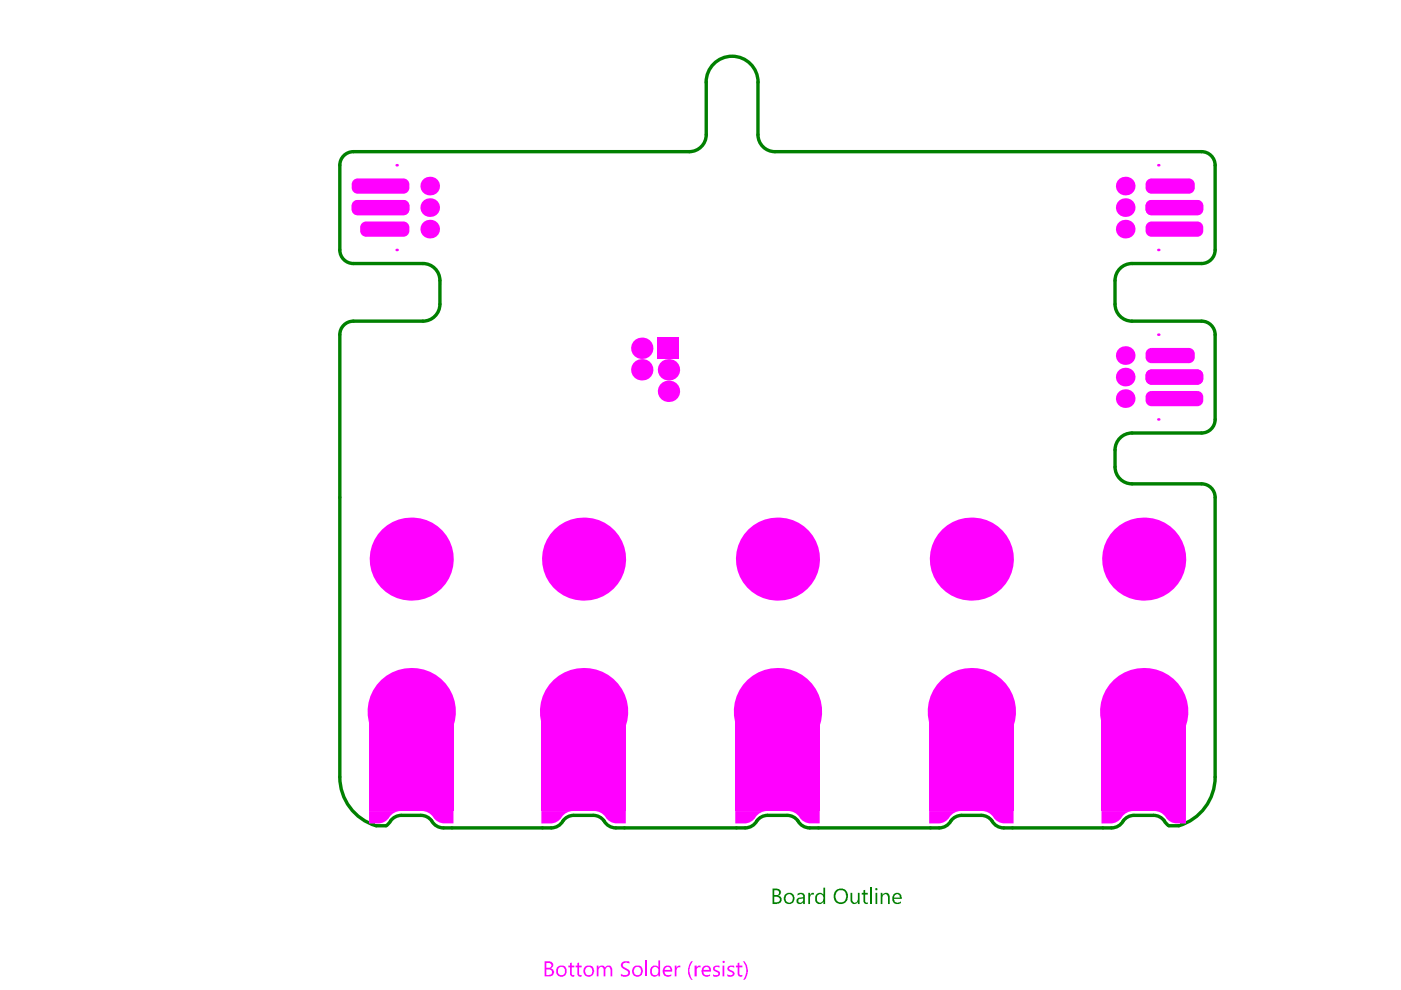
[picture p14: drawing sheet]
<svg xmlns="http://www.w3.org/2000/svg" width="297mm" height="210mm" viewBox="0 0 297 210" stroke-linecap="round" stroke-linejoin="round" font-family="sans-serif">
<g fill="none" stroke="#008000" stroke-width=".72">
<path d="M149.7 17.4v11.2M160.7 17.4v11.2M72 35v18M74.9 32.2h71.2M164.3 32.2h90.5M257.6 35v18M74.9 55.9h14.8M93.3 59.5v5M236.4 59.5v5M240 55.9h14.8M72 71v93.8M74.9 68.1h14.8"/>
<path d="M240 68.1h14.8M257.6 71v17.9M236.4 95.4v3.6M240 91.8h14.8M240 102.6h14.8M257.6 105.5v59.3M79.7 175.1h2.2M85.1 172.9h4.1M94 175.5h22.9M121.6 172.9h4.2M130.6 175.5h27.4M162.8 172.9h4.1"/>
<path d="M171.7 175.5h27.4M203.9 172.9h4.1M212.8 175.5h22.9M240.4 172.9h4.2M247.8 175.1h2.1"/>
</g>
<g fill="#008000">
<path d="M171.4 189.3h.3v.6l.4-.6h.5v.4a.63 .63 0 0 0-.7 .1 .63 .63 0 0 0-.2 .7v1.2h-.3z"/>
<path d="M180.3 189.3h.4v1.4a.61 .61 0 0 0 .6 .7 .61 .61 0 0 0 .6-.7v-1.4h.3v2.4h-.3v-.4a.86 .86 0 0 1-1.1 .3 .86 .86 0 0 1-.5-.9z"/>
<path d="M183.1 188.8l.3-.1v.6h.6v.4h-.6v1.3a.37 .37 0 0 0 .6 .3v.4h-.5l-.4-.5v-1.5h-.4v-.4h.4z"/>
<path d="M164.2 188.8v1h.3a.37 .37 0 0 0 .6-.3l.1-.1a.46 .46 0 0 0-.4-.6zM164.2 190.1v1.2h.6a.6 .6 0 0 0 .6-.7 .6 .6 0 0 0-.8-.5zM163.8 188.4h.9a.76 .76 0 0 1 .8 .6 .76 .76 0 0 1-.4 .9h-.1a.83 .83 0 0 1 .7 1 .83 .83 0 0 1-.9 .7l-1 .1z"/>
<path d="M166.7 189.9a.99 .99 0 0 0 .7 1.5 .9 .9 0 0 0 .7-1.1 .9 .9 0 0 0-1.2-.6zM166.4 189.8a1.18 1.18 0 0 1 1.6-.2 1.18 1.18 0 0 1 .1 1.7 1.18 1.18 0 0 1-1.7 0 1.42 1.42 0 0 1 0-1.5z"/>
<path d="M169.3 190.8a.45 .45 0 0 0 .2 .6 .45 .45 0 0 0 .6-.3l.2-.2v-.4l-.8 .1zM169.1 189.5h.1a.89 .89 0 0 1 .9-.1 .89 .89 0 0 1 .5 .7v1.6h-.3v-.4a.77 .77 0 0 1-.9 .4 .77 .77 0 0 1-.6-.8l.1-.2 .5-.4 .9-.1a.46 .46 0 0 0-.4-.6l-.8 .3z"/>
<path d="M173 189.7a1.01 1.01 0 0 1 1.6 0v-1.5h.3v3.5h-.3v-.5a.98 .98 0 0 1-1.3 .4 .98 .98 0 0 1-.5-1.3zM173.3 189.9v.1a.78 .78 0 0 0 0 1.1 .78 .78 0 0 0 1.1 0l.2-.9a.75 .75 0 0 0-1.3-.3z"/>
<path d="M177.3 189.2a1.35 1.35 0 0 0 .9 2.1 1.21 1.21 0 0 0 1.1-1.6 1.1 1.1 0 0 0-.8-.9 1.1 1.1 0 0 0-1.2 .4zM177.1 188.8a1.59 1.59 0 0 1 2.1-.1 1.59 1.59 0 0 1 .5 2 1.54 1.54 0 0 1-2 .8 1.54 1.54 0 0 1-.8-2z"/>
</g>
<path d="M184.7 188.2v3.5" fill="none" stroke="#008000" stroke-width=".37"/>
<g fill="#008000">
<path d="M186.7 189.3h.4v.5a.82 .82 0 0 1 1-.5 .82 .82 0 0 1 .5 .9v1.5h-.3v-1.4a.57 .57 0 0 0-.3-.6 .57 .57 0 0 0-.7 .2l-.2 .2v1.6h-.4z"/>
<path d="M185.6 188.5a.22 .22 0 0 1 .4 0 .22 .22 0 0 1-.4 0zM185.6 189.3h.4v2.4h-.4z"/>
<path d="M189.7 189.8l-.1 .5h1.2a.64 .64 0 0 0-.3-.6 .64 .64 0 0 0-.7 .1zM189.4 189.7a1.06 1.06 0 0 1 1.2-.3 1.06 1.06 0 0 1 .6 1.2h-1.6a.84 .84 0 0 0 .4 .7 .84 .84 0 0 0 .9-.1l.1-.1-.1 .4a1.14 1.14 0 0 1-1.5-.1 1.14 1.14 0 0 1 0-1.5z"/>
</g>
<g fill="none" stroke="#008000" stroke-width=".72">
<path d="M149.7 17.4a5.5 5.5 0 0 1 5.5-5.5 5.5 5.5 0 0 1 5.5 5.5M74.9 32.2a2.88 2.88 0 0 0-2.9 2.8M149.7 28.6a3.6 3.6 0 0 1-3.6 3.6M160.7 28.6a3.6 3.6 0 0 0 3.6 3.6M254.8 32.2a2.88 2.88 0 0 1 2.8 2.8M72 53a2.88 2.88 0 0 0 2.9 2.9M89.7 55.9a3.6 3.6 0 0 1 3.6 3.6M240 55.9a3.6 3.6 0 0 0-3.6 3.6M257.6 53a2.88 2.88 0 0 1-2.8 2.9M74.9 68.1a2.88 2.88 0 0 0-2.9 2.9M93.3 64.5a3.6 3.6 0 0 1-3.6 3.6M236.4 64.5a3.6 3.6 0 0 0 3.6 3.6"/>
<path d="M254.8 68.1a2.88 2.88 0 0 1 2.8 2.9M236.4 99a3.6 3.6 0 0 0 3.6 3.6M240 91.8a3.6 3.6 0 0 0-3.6 3.6M257.6 88.9a2.88 2.88 0 0 1-2.8 2.9M254.8 102.6a2.88 2.88 0 0 1 2.8 2.9M72 164.8a10.8 10.8 0 0 0 7.7 10.3M85.1 172.9a3.1 3.1 0 0 0-2.7 1.7l-.5 .5M89.2 172.9l1.3 .3 1 .9a2.82 2.82 0 0 0 2.5 1.4M121.6 172.9l-1.2 .3-1 .9a2.82 2.82 0 0 1-2.5 1.4M125.8 172.9l1.3 .3 1 .9a2.82 2.82 0 0 0 2.5 1.4M162.8 172.9l-1.3 .3-1 .9a2.82 2.82 0 0 1-2.5 1.4M166.9 172.9l1.3 .3 1 .9a2.83 2.83 0 0 0 2.5 1.4"/>
<path d="M203.9 172.9l-1.3 .3-1 .9a2.82 2.82 0 0 1-2.5 1.4M208 172.9l1.3 .3 1 .9a2.82 2.82 0 0 0 2.5 1.4M240.4 172.9l-1.3 .3-1 .9a2.82 2.82 0 0 1-2.4 1.4M244.6 172.9a3.1 3.1 0 0 1 2.7 1.7l.5 .5M257.6 164.8a10.8 10.8 0 0 1-7.7 10.3"/>
</g>
<g fill="#f0f">
<path d="M78.2 172h6.8a2.91 2.91 0 0 0-2.6 1.5 2.76 2.76 0 0 1-2.3 1.1h-1.9z"/>
<path d="M89.4 171.9l6.7 .1v2.6a4.4 4.4 0 0 1-4.1-1.1 2.91 2.91 0 0 0-2.6-1.6z"/>
<path d="M126 171.9l6.7 .1v2.6a4.4 4.4 0 0 1-4.1-1.1 2.91 2.91 0 0 0-2.6-1.6z"/>
<path d="M114.8 172h6.7a2.91 2.91 0 0 0-2.6 1.5 2.76 2.76 0 0 1-2.2 1.1h-1.9z"/>
<path d="M155.9 172h6.7a2.91 2.91 0 0 0-2.6 1.5 2.76 2.76 0 0 1-2.2 1.1h-1.9z"/>
<path d="M167.1 171.9l6.7 .1v2.6a4.4 4.4 0 0 1-4.1-1.1 2.91 2.91 0 0 0-2.6-1.6z"/>
<path d="M208.2 171.9l6.7 .1v2.6a4.4 4.4 0 0 1-4.1-1.1 2.91 2.91 0 0 0-2.6-1.6z"/>
<path d="M197 172h6.7a2.91 2.91 0 0 0-2.6 1.5 2.76 2.76 0 0 1-2.2 1.1h-1.9z"/>
<path d="M244.7 171.9l6.7 .1v2.6a4.4 4.4 0 0 1-4.1-1.1 2.91 2.91 0 0 0-2.6-1.6z"/>
<path d="M233.5 172h6.8a2.91 2.91 0 0 0-2.6 1.5 2.76 2.76 0 0 1-2.3 1.1h-1.9z"/>
<path d="M120.9 204.2l.3-.1v.6h.6v.4h-.6v1.3a.34 .34 0 0 0 .2 .4 .34 .34 0 0 0 .4-.1v.3a.64 .64 0 0 1-.9-.5v-1.4h-.4v-.4h.4z"/>
<path d="M122.4 204.2l.4-.1v.6h.5v.4h-.5v1.3a.34 .34 0 0 0 .1 .4 .34 .34 0 0 0 .4-.1v.3a.64 .64 0 0 1-.9-.5v-1.4h-.4v-.4h.4z"/>
<path d="M126.5 204.7h.4v.4a.78 .78 0 0 1 1.4 .1 .82 .82 0 0 1 .9-.4 .82 .82 0 0 1 .6 .8v1.4h-.4v-1.4a.55 .55 0 0 0-.5-.6 .55 .55 0 0 0-.6 .6v1.4h-.3v-1.4a.56 .56 0 0 0-.6-.6 .56 .56 0 0 0-.5 .7v1.3h-.4z"/>
<path d="M131.7 204.2a1.67 1.67 0 0 1 1.8-.3l-.1 .4a.9 .9 0 0 0-1.3 .2v.4l.5 .4a1.05 1.05 0 0 1 .9 1.4l-.2 .1a1.56 1.56 0 0 1-1.7 .1v-.4a1.11 1.11 0 0 0 1.6-.1 1.32 1.32 0 0 0-1.1-1l-.5-.6z"/>
<path d="M115.8 204.2v1h.5a.51 .51 0 0 0 .6-.5 .51 .51 0 0 0-.5-.5zM115.8 205.6v1.1h.6a.6 .6 0 0 0 .6-.6 .6 .6 0 0 0-.7-.5zM115.5 203.8h1a.79 .79 0 0 1 .8 .7 .79 .79 0 0 1-.6 .9 .83 .83 0 0 1 .8 .9 .83 .83 0 0 1-1 .7h-1z"/>
<path d="M118.4 205.3a1.03 1.03 0 0 0 .6 1.5 .95 .95 0 0 0 .8-.9 .95 .95 0 0 0-.7-.9h-.3zM118 205.2a1.32 1.32 0 0 1 1.9-.1 1.28 1.28 0 0 1-.7 2 1.26 1.26 0 0 1-1.2-.6 1.26 1.26 0 0 1 0-1.3z"/>
<path d="M124.1 205.4a.87 .87 0 0 0 0 .9 .87 .87 0 0 0 .9 .4 .89 .89 0 0 0 .6-.9 .89 .89 0 0 0-.7-.8h-.3zM124 205a1.19 1.19 0 0 1 1.7 .1 1.19 1.19 0 0 1-.2 1.7 1.19 1.19 0 0 1-1.7-.3 1.58 1.58 0 0 1 .2-1.5z"/>
<path d="M134.6 205.3a.99 .99 0 0 0 .6 1.5v-.1a.88 .88 0 0 0 .7-1 .88 .88 0 0 0-1-.7zM134.2 205.2a1.14 1.14 0 0 1 1.2-.5 1.14 1.14 0 0 1 .9 1v.1a1.16 1.16 0 0 1-1.4 1.3 1.16 1.16 0 0 1-.7-1.8z"/>
</g>
<g fill="#f0f">
<path d="M78.2 152h17.9v20h-17.9z" fill-rule="evenodd"/>
<path d="M114.8 152h17.9v20h-17.9z" fill-rule="evenodd"/>
<path d="M155.9 152h17.9v20h-17.9z" fill-rule="evenodd"/>
<path d="M197 152h17.9v20h-17.9z" fill-rule="evenodd"/>
<path d="M233.5 152h17.9v20h-17.9z" fill-rule="evenodd"/>
</g>
<path d="M137 203.6v3.4" fill="none" stroke="#f0f" stroke-width=".37"/>
<g fill="#f0f">
<path d="M143.1 204.7h.3v.5l.3-.4 .5-.1v.4h-.2a.65 .65 0 0 0-.6 .8v1.1h-.3z"/>
<path d="M146.5 203.8h.4l-.2 .4a2.81 2.81 0 0 0 .2 3.5h-.4l-.2-.5a3.1 3.1 0 0 1 .2-3.4z"/>
<path d="M147.3 204.7h.4v.5a.68 .68 0 0 1 .8-.5v.4a.59 .59 0 0 0-.6 .1 .59 .59 0 0 0-.2 .6v1.2h-.4z"/>
<path d="M151.2 205.1a1.09 1.09 0 0 1 1.4-.3v.4a.56 .56 0 0 0-.7-.2 .56 .56 0 0 0-.3 .6h.2a.86 .86 0 0 1 .8 1.2 1.14 1.14 0 0 1-1.4 .1v-.3a.62 .62 0 0 0 1.1-.1 .35 .35 0 0 0-.5-.4v-.1a.68 .68 0 0 1-.6-.9z"/>
<path d="M154.3 205h.1a1.17 1.17 0 0 1 1.3-.2v.4l-.4-.2a.39 .39 0 0 0-.6 .1 .39 .39 0 0 0 .1 .5 1.16 1.16 0 0 1 1 1 1.01 1.01 0 0 1-1.6 .3v-.3l.6 .2a.39 .39 0 0 0 .5-.2 .39 .39 0 0 0-.2-.5 .8 .8 0 0 1-.9-.9z"/>
<path d="M156.4 204.2l.4-.1v.6h.6v.4h-.6v1.4a.42 .42 0 0 0 .6 .2v.3a.69 .69 0 0 1-1-.5v-1.4h-.4v-.4h.4z"/>
<path d="M157.5 203.8l.4 .1 .5 1.1a3 3 0 0 1-.5 2.7h-.4l.4-.5a2.9 2.9 0 0 0-.4-3.4z"/>
<path d="M74.8 42.9l.6-.4 .4-.1v1.3h-1.2z"/>
<path d="M74.6 44.4h1.2v1.2a1.26 1.26 0 0 1-1.2-1.2z"/>
<path d="M85.5 44.4h1.3a1.26 1.26 0 0 1-1.3 1.2z"/>
<path d="M85.5 42.4a1.26 1.26 0 0 1 1.3 1.3h-1.3z"/>
<path d="M76.6 47.5l.6-.5h.4v1.2h-1.2z"/>
<path d="M76.4 48.9h1.2v1.3a1.26 1.26 0 0 1-1.2-1.3z"/>
<path d="M85.5 48.9h1.3a1.26 1.26 0 0 1-1.3 1.3z"/>
<path d="M85.5 47a1.26 1.26 0 0 1 1.3 1.2h-1.3z"/>
<path d="M74.8 38.4l.6-.5 .4-.1v1.3h-1.2z"/>
<path d="M74.6 39.8h1.2v1.3a1.26 1.26 0 0 1-1.2-1.3z"/>
<path d="M85.5 39.8h1.3a1.26 1.26 0 0 1-1.3 1.3z"/>
<path d="M85.5 37.8a1.26 1.26 0 0 1 1.3 1.3h-1.3z"/>
<path d="M253.9 44.4h1.2a1.26 1.26 0 0 1-1.2 1.2z"/>
<path d="M253.9 42.4a1.26 1.26 0 0 1 1.2 1.3h-1.2z"/>
<path d="M243.1 42.9l.6-.4 .4-.1v1.3h-1.2z"/>
<path d="M242.9 44.4h1.2v1.2a1.26 1.26 0 0 1-1.2-1.2z"/>
<path d="M252.1 39.8h1.2a1.26 1.26 0 0 1-1.2 1.3z"/>
<path d="M252.1 37.8a1.26 1.26 0 0 1 1.2 1.3h-1.2z"/>
<path d="M243.1 38.4l.6-.5 .4-.1v1.3h-1.2z"/>
<path d="M242.9 39.8h1.2v1.3a1.26 1.26 0 0 1-1.2-1.3z"/>
<path d="M253.9 48.9h1.2a1.26 1.26 0 0 1-1.2 1.3z"/>
<path d="M253.9 47a1.26 1.26 0 0 1 1.2 1.2h-1.2z"/>
<path d="M243.1 47.5l.6-.5h.4v1.2h-1.2z"/>
<path d="M242.9 48.9h1.2v1.3a1.26 1.26 0 0 1-1.2-1.3z"/>
<path d="M253.9 80.3h1.2a1.26 1.26 0 0 1-1.2 1.3z"/>
<path d="M253.9 78.3a1.26 1.26 0 0 1 1.2 1.3h-1.2z"/>
<path d="M243.1 78.8l.6-.4 .4-.1v1.3h-1.2z"/>
<path d="M242.9 80.3h1.2v1.3a1.26 1.26 0 0 1-1.2-1.3z"/>
<path d="M253.9 84.9h1.2a1.26 1.26 0 0 1-1.2 1.2z"/>
<path d="M253.9 82.9a1.26 1.26 0 0 1 1.2 1.3h-1.2z"/>
<path d="M243.1 83.4l.6-.4 .4-.1v1.3h-1.2z"/>
<path d="M242.9 84.9h1.2v1.2a1.26 1.26 0 0 1-1.2-1.2z"/>
<path d="M252.1 75.7h1.2a1.26 1.26 0 0 1-1.2 1.3z"/>
<path d="M252.1 73.8a1.26 1.26 0 0 1 1.2 1.2h-1.2z"/>
<path d="M243.1 74.3l.6-.5h.4v1.2h-1.2z"/>
<path d="M242.9 75.7h1.2v1.3a1.26 1.26 0 0 1-1.2-1.3z"/>
<path d="M138 205.1a1.01 1.01 0 0 1 1.6 0v-1.5h.4v3.4h-.4v-.4a1.01 1.01 0 0 1-1.3 .3 1.01 1.01 0 0 1-.4-1.3zM138.3 205.3v.1a.95 .95 0 0 0 .6 1.4l.6-.3 .1-.9a.7 .7 0 0 0-.5-.6 .7 .7 0 0 0-.8 .3z"/>
<path d="M141 205.4l-.1 .2h1.2a.61 .61 0 0 0-.4-.6 .61 .61 0 0 0-.7 .4zM140.9 204.9a.97 .97 0 0 1 1.5 .4l.1 .7h-1.6a.79 .79 0 0 0 .4 .7 .79 .79 0 0 0 .8-.1h.2v.3a1.21 1.21 0 0 1-1.6-.3 1.21 1.21 0 0 1 .2-1.6z"/>
<path d="M149.2 205.4l-.1 .2h1.3a.61 .61 0 0 0-.5-.6 .61 .61 0 0 0-.7 .4zM149.1 204.9a1.03 1.03 0 0 1 1.2-.1 1.03 1.03 0 0 1 .4 1.2h-1.6a.76 .76 0 0 0 1.1 .7l.3-.1v.3a1.17 1.17 0 0 1-1.4 0 1.17 1.17 0 0 1-.3-1.4z"/>
<path d="M153.1 203.9a.25 .25 0 0 1 .5 0 .25 .25 0 0 1-.5 0zM153.2 204.7h.4v2.3h-.4z"/>
<circle cx="242.5" cy="118.5" r="8.8"/>
<circle cx="164.8" cy="118.5" r="8.8"/>
<circle cx="123.7" cy="150.9" r="9.3"/>
<circle cx="84.1" cy="53" r=".27"/>
<circle cx="91.1" cy="48.6" r="1.98"/>
<circle cx="91.1" cy="44" r="1.98"/>
<circle cx="91.1" cy="39.5" r="1.98"/>
<circle cx="84.1" cy="35" r=".27"/>
<circle cx="205.9" cy="150.9" r="9.3"/>
<circle cx="242.5" cy="150.9" r="9.3"/>
<circle cx="245.6" cy="53" r=".27"/>
<circle cx="245.6" cy="88.9" r=".27"/>
<circle cx="238.6" cy="84.5" r="1.98"/>
<circle cx="238.6" cy="79.9" r="1.98"/>
<circle cx="238.6" cy="75.4" r="1.98"/>
<circle cx="245.6" cy="71" r=".27"/>
<circle cx="205.9" cy="118.5" r="8.8"/>
<circle cx="238.6" cy="48.6" r="1.98"/>
<circle cx="238.6" cy="44" r="1.98"/>
<circle cx="238.6" cy="39.5" r="1.98"/>
<circle cx="245.6" cy="35" r=".27"/>
<circle cx="87.2" cy="150.9" r="9.3"/>
<circle cx="136.1" cy="73.8" r="2.27"/>
<circle cx="141.7" cy="78.4" r="2.27"/>
<circle cx="136.1" cy="78.4" r="2.27"/>
<circle cx="141.7" cy="83" r="2.27"/>
<circle cx="164.8" cy="150.9" r="9.3"/>
<circle cx="87.2" cy="118.5" r="8.8"/>
<circle cx="123.7" cy="118.5" r="8.8"/>
</g>
<g fill="#f0f">
<path d="M139.5 71.6h4.5v4.5h-4.5z" fill-rule="evenodd"/>
<path d="M74.6 43.7l1.2-1.3h9.7l1.3 1.3v.7l-1.3 1.2h-9.7l-1.2-1.2z" fill-rule="evenodd"/>
<path d="M76.4 48.2l1.2-1.2h7.9l1.3 1.2v.7l-1.3 1.3h-7.9l-1.2-1.3z" fill-rule="evenodd"/>
<path d="M74.6 39.1l1.2-1.3h9.7l1.3 1.3v.7l-1.3 1.3h-9.7l-1.2-1.3z" fill-rule="evenodd"/>
<path d="M74.6 43.7l1.2-1.3h9.7l1.3 1.3v.7l-1.3 1.2h-9.7l-1.2-1.2z" fill-rule="evenodd"/>
<path d="M242.9 43.7l1.2-1.3h9.8l1.2 1.3v.7l-1.2 1.2h-9.8l-1.2-1.2z" fill-rule="evenodd"/>
<path d="M242.9 39.1l1.2-1.3h8l1.2 1.3v.7l-1.2 1.3h-8l-1.2-1.3z" fill-rule="evenodd"/>
<path d="M242.9 48.2l1.2-1.2h9.8l1.2 1.2v.7l-1.2 1.3h-9.8l-1.2-1.3z" fill-rule="evenodd"/>
<path d="M242.9 43.7l1.2-1.3h9.8l1.2 1.3v.7l-1.2 1.2h-9.8l-1.2-1.2z" fill-rule="evenodd"/>
<path d="M242.9 79.6l1.2-1.3h9.8l1.2 1.3v.7l-1.2 1.3h-9.8l-1.2-1.3z" fill-rule="evenodd"/>
<path d="M242.9 84.2l1.2-1.3h9.8l1.2 1.3v.7l-1.2 1.2h-9.8l-1.2-1.2z" fill-rule="evenodd"/>
<path d="M242.9 75l1.2-1.2h8l1.2 1.2v.7l-1.2 1.3h-8l-1.2-1.3z" fill-rule="evenodd"/>
<path d="M242.9 79.6l1.2-1.3h9.8l1.2 1.3v.7l-1.2 1.3h-9.8l-1.2-1.3z" fill-rule="evenodd"/>
</g>
</svg>
